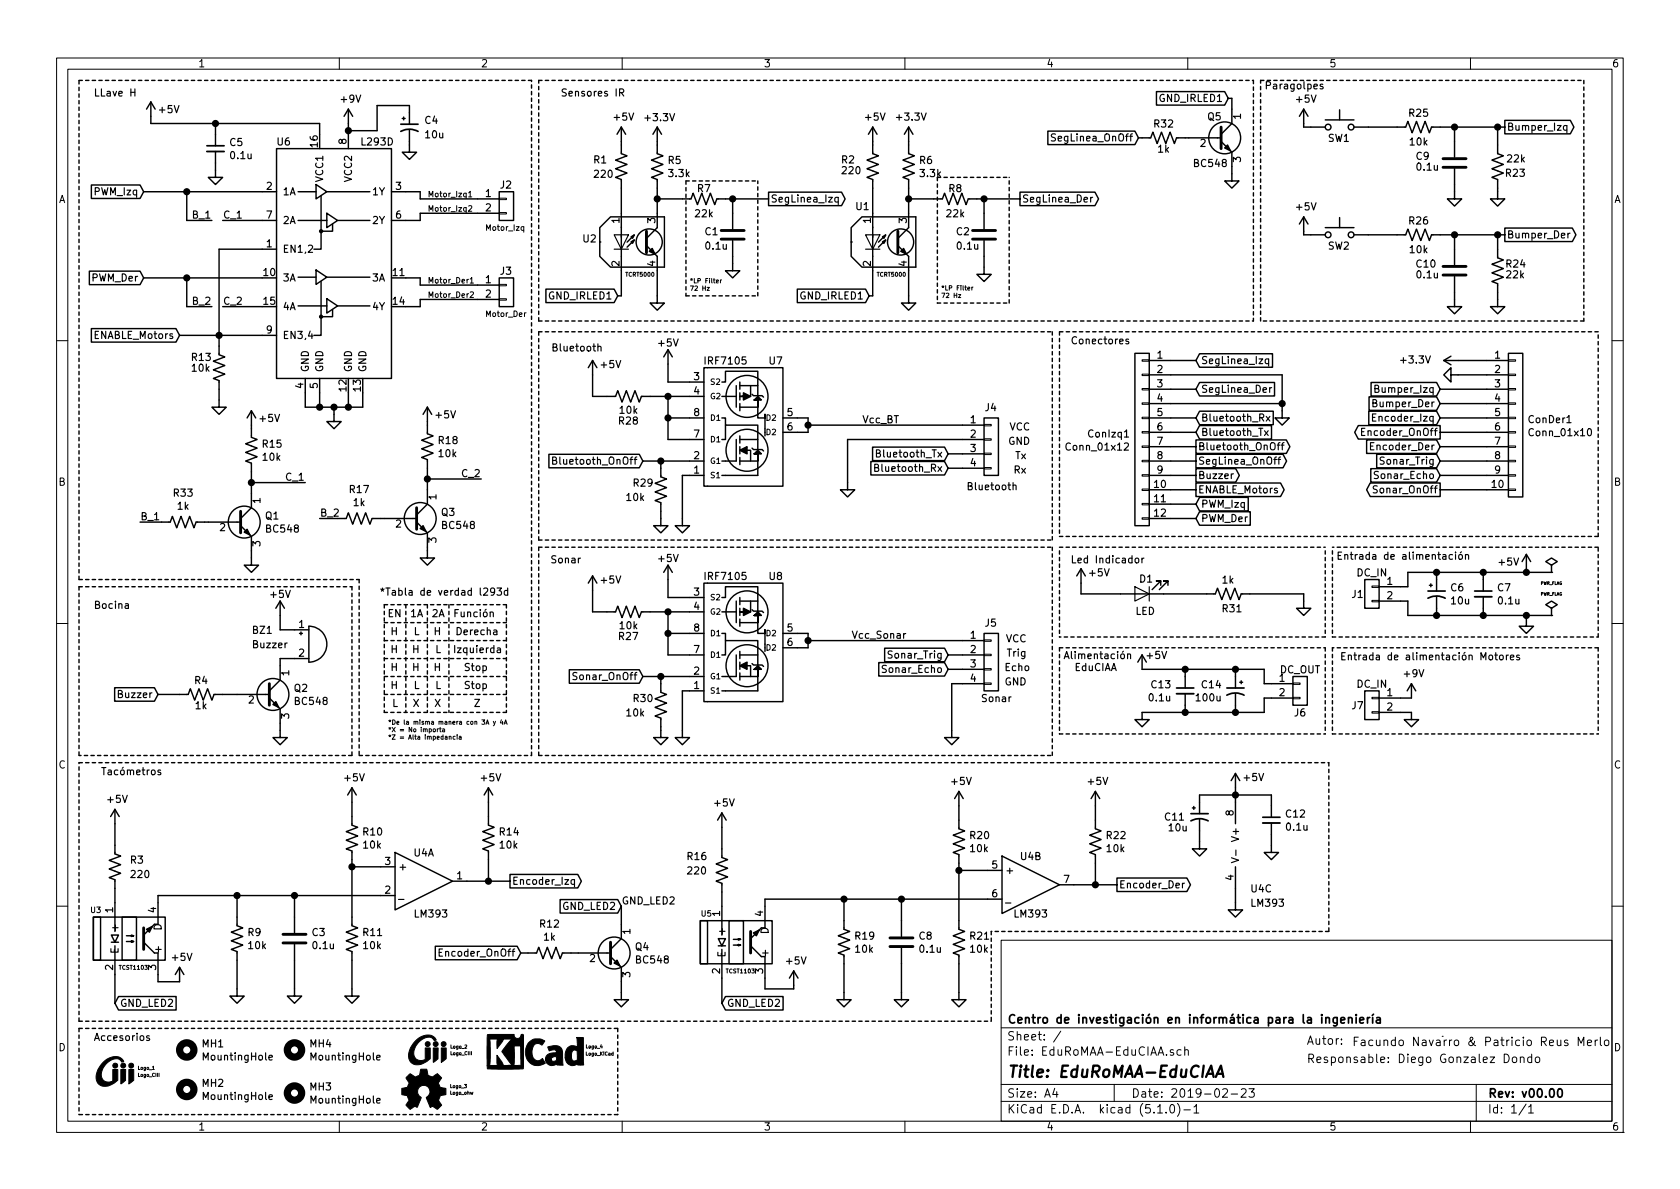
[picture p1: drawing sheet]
<svg xmlns="http://www.w3.org/2000/svg" width="297mm" height="210mm" viewBox="0 0 297 210" stroke-linecap="round" stroke-linejoin="round" font-family="sans-serif">
<defs><g id="words">
<text font-size="2.8" x="178" y="190.5">Title: EduRoMAA-EduCIAA</text>
<g font-size="2.1">
<text x="178" y="184">Sheet: /</text>
<text x="178" y="181">Centro de investigación en informática para la ingeniería</text>
<text x="231" y="184.8">Autor:</text>
<text x="239" y="185">Facundo Navarro &amp; Patricio Reus Merlo</text>
<text x="178" y="186.7">File: EduRoMAA-EduCIAA.sch</text>
<text x="231" y="188">Responsable:</text>
<text x="247" y="188">Diego Gonzalez Dondo</text>
<text x="178" y="196.9">KiCad E.D.A. kicad (5.1.0)-1</text>
<text x="178" y="194.1">Size: A4</text>
<text x="200" y="194.1">Date: 2019-02-23</text>
<text x="263" y="194.1">Rev: v00.00</text>
<text x="263" y="196.9">Id: 1/1</text>
</g>
<g font-size="1.8">
<text x="35" y="11.9">1</text>
<text x="85" y="11.9">2</text>
<text x="135" y="11.9">3</text>
<text x="185" y="11.9">4</text>
<text x="235" y="11.9">5</text>
<text x="285" y="11.9">6</text>
<text x="16.5" y="17.1">LLave H</text>
<text x="99.1" y="17.1">Sensores IR</text>
<text x="223.5" y="15.8">Paragolpes</text>
<text x="28.2" y="20">+5V</text>
<text x="60.4" y="18.2">+9V</text>
<text x="75.2" y="21.9">C4</text>
<text x="108.6" y="21.3">+5V</text>
<text x="114.2" y="21.4">+3.3V</text>
<text x="153.1" y="21.3">+5V</text>
<text x="158.7" y="21.3">+3.3V</text>
<text x="204.1" y="22.5">R32</text>
<text x="205.1" y="18">GND_IRLED1</text>
<text x="213.6" y="21.3">Q5</text>
<text x="219.4" y="21.1" transform="rotate(-90 219.4 21.1)">1</text>
<text x="229.3" y="18.2">+5V</text>
<text x="249.2" y="20.6">R25</text>
<text x="266.4" y="23.1">Bumper_Izq</text>
<text x="40.7" y="25.8">C5</text>
<text x="40.9" y="28.1">0.1u</text>
<text x="49" y="25.7">U6</text>
<text x="56.2" y="26" transform="rotate(-90 56.2 26)">16</text>
<text x="61.3" y="25.5" transform="rotate(-90 61.3 25.5)">8</text>
<text x="64" y="25.7">L293D</text>
<text x="75.3" y="24.5">10u</text>
<text x="105" y="28.9">R1</text>
<text x="118.2" y="29">R5</text>
<text x="148.8" y="28.9">R2</text>
<text x="162.6" y="29">R6</text>
<text x="186.6" y="25">SegLinea_OnOff</text>
<text x="204.8" y="27">1k</text>
<text x="211.3" y="29.5">BC548</text>
<text x="212.2" y="26">2</text>
<text x="219.4" y="28.7" transform="rotate(-90 219.4 28.7)">3</text>
<text x="234.8" y="25.1">SW1</text>
<text x="249.4" y="25.7">10k</text>
<text x="250.4" y="28.3">C9</text>
<text x="266.6" y="28.7">22k</text>
<text x="10.4" y="35.9">A</text>
<text x="16.8" y="34.5">PWM_Izq</text>
<text x="47.1" y="33.6">2</text>
<text x="49.9" y="34.5">1A</text>
<text x="57.1" y="32" transform="rotate(-90 57.1 32)">VCC1</text>
<text x="62.2" y="32" transform="rotate(-90 62.2 32)">VCC2</text>
<text x="66" y="34.5">1Y</text>
<text x="70" y="33.6">3</text>
<text x="85.9" y="34.8">1</text>
<text x="88.5" y="33.3">J2</text>
<text x="105.2" y="31.4">220</text>
<text x="118.3" y="31.3">3.3k</text>
<text x="123.3" y="34">R7</text>
<text x="136.2" y="35.8">SegLinea_Izq</text>
<text x="149" y="30.8">220</text>
<text x="162.8" y="31.3">3.3k</text>
<text x="167.8" y="34">R8</text>
<text x="180.6" y="35.8">SegLinea_Der</text>
<text x="250.6" y="30.2">0.1u</text>
<text x="266.3" y="31.3">R23</text>
<text x="285.4" y="35.9">A</text>
<text x="34.2" y="38.7">B_1</text>
<text x="39.4" y="38.7">C_1</text>
<text x="47.1" y="38.7">7</text>
<text x="49.9" y="39.6">2A</text>
<text x="66" y="39.6">2Y</text>
<text x="70" y="38.7">6</text>
<text x="85.9" y="37.4">2</text>
<text x="109.5" y="39.5" transform="rotate(-90 109.5 39.5)">1</text>
<text x="115.9" y="39.5" transform="rotate(-90 115.9 39.5)">3</text>
<text x="123" y="38.4">22k</text>
<text x="124.7" y="41.6">C1</text>
<text x="151.4" y="37.2">U1</text>
<text x="154" y="39.5" transform="rotate(-90 154 39.5)">1</text>
<text x="160.3" y="39.5" transform="rotate(-90 160.3 39.5)">3</text>
<text x="167.4" y="38.4">22k</text>
<text x="169.1" y="41.6">C2</text>
<text x="229.3" y="37.2">+5V</text>
<text x="249.2" y="39.7">R26</text>
<text x="47.1" y="43.7">1</text>
<text x="49.9" y="44.7">EN1,2</text>
<text x="103.1" y="42.9">U2</text>
<text x="109.5" y="47.1" transform="rotate(-90 109.5 47.1)">2</text>
<text x="115.9" y="47.1" transform="rotate(-90 115.9 47.1)">4</text>
<text x="124.9" y="44.1">0.1u</text>
<text x="154" y="47.1" transform="rotate(-90 154 47.1)">2</text>
<text x="160.3" y="47.1" transform="rotate(-90 160.3 47.1)">4</text>
<text x="169.3" y="44.1">0.1u</text>
<text x="234.8" y="44.1">SW2</text>
<text x="249.4" y="44.8">10k</text>
<text x="250.5" y="47.3">C10</text>
<text x="266.4" y="47.3">R24</text>
<text x="266.4" y="42.2">Bumper_Der</text>
<text x="16.3" y="49.8">PWM_Der</text>
<text x="34.2" y="53.9">B_2</text>
<text x="39.4" y="53.9">C_2</text>
<text x="46.7" y="48.8">10</text>
<text x="46.7" y="53.9">15</text>
<text x="49.9" y="49.8">3A</text>
<text x="65.9" y="49.8">3A</text>
<text x="69.5" y="48.8">11</text>
<text x="69.5" y="53.9">14</text>
<text x="85.9" y="50.1">1</text>
<text x="85.9" y="52.6">2</text>
<text x="88.5" y="48.6">J3</text>
<text x="97.2" y="53">GND_IRLED1</text>
<text x="141.6" y="53">GND_IRLED1</text>
<text x="250.6" y="49.2">0.1u</text>
<text x="266.4" y="49.2">22k</text>
<text x="16.8" y="59.9">ENABLE_Motors</text>
<text x="47.1" y="59">9</text>
<text x="49.9" y="54.9">4A</text>
<text x="49.9" y="59.9">EN3,4</text>
<text x="66" y="54.9">4Y</text>
<text x="34" y="63.8">R13</text>
<text x="34" y="65.7">10k</text>
<text x="54.6" y="65.9" transform="rotate(-90 54.6 65.9)">GND</text>
<text x="57.1" y="65.9" transform="rotate(-90 57.1 65.9)">GND</text>
<text x="62.2" y="65.9" transform="rotate(-90 62.2 65.9)">GND</text>
<text x="64.8" y="65.9" transform="rotate(-90 64.8 65.9)">GND</text>
<text x="98.4" y="62.1">Bluetooth</text>
<text x="106.3" y="65.1">+5V</text>
<text x="116.5" y="61.3">+5V</text>
<text x="124.9" y="64.5">IRF7105</text>
<text x="136" y="64.5">U7</text>
<text x="189.2" y="60.9">Conectores</text>
<text x="204.6" y="63.4">1</text>
<text x="204.6" y="66">2</text>
<text x="212.3" y="64.4">SegLinea_Izq</text>
<text x="247.9" y="64.3">+3.3V</text>
<text x="264.3" y="63.4">1</text>
<text x="264.3" y="66">2</text>
<text x="53.6" y="68.7" transform="rotate(-90 53.6 68.7)">4</text>
<text x="56.2" y="68.7" transform="rotate(-90 56.2 68.7)">5</text>
<text x="61.3" y="69.2" transform="rotate(-90 61.3 69.2)">12</text>
<text x="63.8" y="69.2" transform="rotate(-90 63.8 69.2)">13</text>
<text x="122.7" y="67.2">3</text>
<text x="122.7" y="69.8">4</text>
<text x="204.6" y="68.5">3</text>
<text x="204.6" y="71">4</text>
<text x="212.3" y="69.5">SegLinea_Der</text>
<text x="243.7" y="69.5">Bumper_Izq</text>
<text x="264.3" y="68.5">3</text>
<text x="264.3" y="71">4</text>
<text x="46" y="74.6">+5V</text>
<text x="77.1" y="74">+5V</text>
<text x="109.5" y="75.1">R28</text>
<text x="109.7" y="73.2">10k</text>
<text x="122.7" y="77.4">7</text>
<text x="122.7" y="73.6">8</text>
<text x="139.2" y="73.6">5</text>
<text x="139.2" y="76.1">6</text>
<text x="152.4" y="74.8">Vcc_BT</text>
<text x="171.6" y="74.8">1</text>
<text x="171.6" y="77.4">2</text>
<text x="174.2" y="72.7">J4</text>
<text x="178.5" y="76.1">VCC</text>
<text x="192.6" y="77.4">ConIzq1</text>
<text x="204.6" y="73.6">5</text>
<text x="204.6" y="76.1">6</text>
<text x="212.3" y="77.1">Bluetooth_Tx</text>
<text x="212.3" y="74.5">Bluetooth_Rx</text>
<text x="241.2" y="77.1">Encoder_OnOff</text>
<text x="243.2" y="72">Bumper_Der</text>
<text x="243.3" y="74.5">Encoder_Izq</text>
<text x="264.3" y="73.6">5</text>
<text x="264.3" y="76.1">6</text>
<text x="270.4" y="74.8">ConDer1</text>
<text x="270.7" y="77.1">Conn_01x10</text>
<text x="46.5" y="79.2">R15</text>
<text x="46.5" y="81.5">10k</text>
<text x="77.6" y="78.5">R18</text>
<text x="77.6" y="80.8">10k</text>
<text x="98.6" y="82.2">Bluetooth_OnOff</text>
<text x="122.7" y="83.7">1</text>
<text x="122.7" y="81.2">2</text>
<text x="155.3" y="83.4">Bluetooth_Rx</text>
<text x="155.5" y="80.9">Bluetooth_Tx</text>
<text x="171.6" y="79.9">3</text>
<text x="171.6" y="82.5">4</text>
<text x="178.3" y="78.7">GND</text>
<text x="179.3" y="83.7">Rx</text>
<text x="179.6" y="81.2">Tx</text>
<text x="188.8" y="79.7">Conn_01x12</text>
<text x="204.6" y="78.7">7</text>
<text x="204.6" y="81.2">8</text>
<text x="204.6" y="83.7">9</text>
<text x="211.8" y="79.6">Bluetooth_OnOff</text>
<text x="211.8" y="82.2">SegLinea_OnOff</text>
<text x="242.8" y="79.6">Encoder_Der</text>
<text x="244.4" y="82.2">Sonar_Trig</text>
<text x="264.3" y="78.7">7</text>
<text x="264.3" y="81.2">8</text>
<text x="264.3" y="83.7">9</text>
<text x="10.4" y="85.9">B</text>
<text x="30.8" y="87.8">R33</text>
<text x="46.1" y="89" transform="rotate(-90 46.1 89)">1</text>
<text x="50.7" y="85">C_1</text>
<text x="61.9" y="87.2">R17</text>
<text x="62.5" y="89.5">1k</text>
<text x="77.2" y="88.4" transform="rotate(-90 77.2 88.4)">1</text>
<text x="81.8" y="84.4">C_2</text>
<text x="110.8" y="88.6">10k</text>
<text x="112.1" y="86">R29</text>
<text x="171.3" y="86.7">Bluetooth</text>
<text x="204.1" y="86.3">10</text>
<text x="204.1" y="88.8">11</text>
<text x="211.8" y="84.7">Buzzer</text>
<text x="211.8" y="87.2">ENABLE_Motors</text>
<text x="212.3" y="89.8">PWM_Izq</text>
<text x="243.3" y="87.2">Sonar_OnOff</text>
<text x="243.5" y="84.7">Sonar_Echo</text>
<text x="263.8" y="86.3">10</text>
<text x="285.4" y="85.9">B</text>
<text x="24.8" y="92">B_1</text>
<text x="31.4" y="90.1">1k</text>
<text x="38.9" y="93.9">2</text>
<text x="47" y="91.9">Q1</text>
<text x="47.2" y="94.2">BC548</text>
<text x="56.5" y="91.4">B_2</text>
<text x="70" y="93.3">2</text>
<text x="77.2" y="96" transform="rotate(-90 77.2 96)">3</text>
<text x="78.1" y="91.2">Q3</text>
<text x="78.3" y="93.5">BC548</text>
<text x="204.1" y="91.4">12</text>
<text x="212.3" y="92.3">PWM_Der</text>
<text x="46.1" y="96.6" transform="rotate(-90 46.1 96.6)">3</text>
<text x="97.9" y="99.6">Sonar</text>
<text x="116.5" y="99.4">+5V</text>
<text x="189.2" y="99.6">Led Indicador</text>
<text x="192.7" y="101.9">+5V</text>
<text x="236.2" y="99">Entrada de alimentación</text>
<text x="239.9" y="101.9">DC_IN</text>
<text x="265.1" y="100">+5V</text>
<text x="16.5" y="107.7">Bocina</text>
<text x="47.9" y="105.7">+5V</text>
<text x="71" y="105.3">*Tabla de verdad l293d</text>
<text x="106.3" y="103.2">+5V</text>
<text x="122.7" y="105.3">3</text>
<text x="122.7" y="107.9">4</text>
<text x="124.9" y="102.6">IRF7105</text>
<text x="136" y="102.6">U8</text>
<text x="201.5" y="103">D1</text>
<text x="216.2" y="103.2">1k</text>
<text x="239.1" y="105.7">J1</text>
<text x="245.3" y="103.4">1</text>
<text x="245.3" y="106">2</text>
<text x="256.5" y="104.6">C6</text>
<text x="256.7" y="106.9">10u</text>
<text x="264.8" y="104.6">C7</text>
<text x="265" y="106.9">0.1u</text>
<text x="44.7" y="112.1">BZ1</text>
<text x="52.9" y="111">1</text>
<text x="68.7" y="109.1">EN</text>
<text x="69.2" y="112.3">H</text>
<text x="72.7" y="109.1">1A</text>
<text x="73.2" y="112.3">L</text>
<text x="76.5" y="109.1">2A</text>
<text x="76.8" y="112.3">H</text>
<text x="80.7" y="109.1">Función</text>
<text x="81.3" y="112.3">Derecha</text>
<text x="109.5" y="113.2">R27</text>
<text x="109.7" y="111.3">10k</text>
<text x="122.7" y="111.7">8</text>
<text x="139.2" y="111.7">5</text>
<text x="150.5" y="112.9">Vcc_Sonar</text>
<text x="171.6" y="112.9">1</text>
<text x="174.2" y="110.8">J5</text>
<text x="177.9" y="113.6">VCC</text>
<text x="200.7" y="108.7">LED</text>
<text x="216.2" y="108.3">R31</text>
<text x="44.8" y="114.6">Buzzer</text>
<text x="51.1" y="119.5" transform="rotate(-90 51.1 119.5)">1</text>
<text x="52.9" y="116.1">2</text>
<text x="69.2" y="115.5">H</text>
<text x="69.2" y="118.7">H</text>
<text x="73" y="115.5">H</text>
<text x="73" y="118.7">H</text>
<text x="76.8" y="118.7">H</text>
<text x="77" y="115.5">L</text>
<text x="81.1" y="115.5">Izquierda</text>
<text x="82.4" y="118.7">Stop</text>
<text x="122.7" y="119.3">2</text>
<text x="122.7" y="115.5">7</text>
<text x="139.2" y="114.2">6</text>
<text x="156.5" y="119">Sonar_Echo</text>
<text x="157.5" y="116.5">Sonar_Trig</text>
<text x="171.6" y="115.5">2</text>
<text x="171.6" y="118">3</text>
<text x="177.9" y="118.7">Echo</text>
<text x="178.3" y="116.1">Trig</text>
<text x="188" y="116.6">Alimentación</text>
<text x="188.9" y="118.7">EduCIAA</text>
<text x="202.9" y="116.5">+5V</text>
<text x="226.2" y="119.1">DC_OUT</text>
<text x="236.9" y="116.8">Entrada de alimentación Motores</text>
<text x="248.3" y="119.8">+9V</text>
<text x="21.3" y="123.4">Buzzer</text>
<text x="34.4" y="121">R4</text>
<text x="34.6" y="125.4">1k</text>
<text x="44" y="124.4">2</text>
<text x="52" y="122.3">Q2</text>
<text x="52.3" y="124.7">BC548</text>
<text x="69.2" y="121.8">H</text>
<text x="69.4" y="125">L</text>
<text x="73.1" y="125">X</text>
<text x="73.2" y="121.8">L</text>
<text x="76.9" y="125">X</text>
<text x="77" y="121.8">L</text>
<text x="82.4" y="121.8">Stop</text>
<text x="84" y="125">Z</text>
<text x="101.8" y="120.3">Sonar_OnOff</text>
<text x="112.1" y="124.1">R30</text>
<text x="122.7" y="121.8">1</text>
<text x="171.6" y="120.6">4</text>
<text x="173.7" y="124.1">Sonar</text>
<text x="177.7" y="121.2">GND</text>
<text x="203.3" y="124">0.1u</text>
<text x="203.6" y="121.7">C13</text>
<text x="211.6" y="124">100u</text>
<text x="212.5" y="121.7">C14</text>
<text x="226.2" y="120.6">1</text>
<text x="226.2" y="123.1">2</text>
<text x="239.1" y="125.4">J7</text>
<text x="239.9" y="121.6">DC_IN</text>
<text x="245.3" y="123.1">1</text>
<text x="245.3" y="125.6">2</text>
<text x="51.1" y="127.1" transform="rotate(-90 51.1 127.1)">3</text>
<text x="110.8" y="126.7">10k</text>
<text x="228.9" y="126.7">J6</text>
<text x="10.4" y="135.9">C</text>
<text x="17.8" y="137.1">Tacómetros</text>
<text x="285.4" y="135.9">C</text>
<text x="19.1" y="142">+5V</text>
<text x="61" y="138.2">+5V</text>
<text x="85.1" y="138.2">+5V</text>
<text x="126.4" y="142.6">+5V</text>
<text x="168.3" y="138.8">+5V</text>
<text x="192.5" y="138.8">+5V</text>
<text x="220" y="138.1">+5V</text>
<text x="64.3" y="147.7">R10</text>
<text x="88.4" y="147.7">R14</text>
<text x="171.6" y="148.4">R20</text>
<text x="195.7" y="148.4">R22</text>
<text x="206" y="145.1">C11</text>
<text x="206.7" y="147">10u</text>
<text x="218.1" y="144.2" transform="rotate(-90 218.1 144.2)">8</text>
<text x="219.1" y="148.4" transform="rotate(-90 219.1 148.4)">V+</text>
<text x="227.4" y="144.6">C12</text>
<text x="227.6" y="146.9">0.1u</text>
<text x="23.1" y="152.7">R3</text>
<text x="23.3" y="155.3">220</text>
<text x="64.3" y="150.1">10k</text>
<text x="68.1" y="153">3</text>
<text x="70.4" y="153.9">+</text>
<text x="73.2" y="151.5">U4A</text>
<text x="80.8" y="155.5">1</text>
<text x="88.4" y="150.1">10k</text>
<text x="121.6" y="152.1">R16</text>
<text x="121.7" y="154.6">220</text>
<text x="171.6" y="150.7">10k</text>
<text x="175.4" y="153.6">5</text>
<text x="177.7" y="154.6">+</text>
<text x="180.5" y="152.1">U4B</text>
<text x="195.8" y="150.7">10k</text>
<text x="218.1" y="155.7" transform="rotate(-90 218.1 155.7)">4</text>
<text x="20" y="161.4" transform="rotate(-90 20 161.4)">1</text>
<text x="27.6" y="161.4" transform="rotate(-90 27.6 161.4)">4</text>
<text x="68.1" y="158">2</text>
<text x="70.4" y="159">_</text>
<text x="90.5" y="156.5">Encoder_Izq</text>
<text x="99.6" y="160.9">GND_LED2</text>
<text x="109.9" y="159.9">GND_LED2</text>
<text x="175.4" y="158.7">6</text>
<text x="177.7" y="159.6">_</text>
<text x="188.1" y="156.1">7</text>
<text x="197.8" y="157.1">Encoder_Der</text>
<text x="221.2" y="157.8">U4C</text>
<text x="221.4" y="160.3">LM393</text>
<text x="21" y="164.2" transform="rotate(-90 21 164.2)">+</text>
<text x="28.6" y="164.5" transform="rotate(-90 28.6 164.5)">D</text>
<text x="43.9" y="165.5">R9</text>
<text x="44" y="167.8">10k</text>
<text x="55.2" y="165.5">C3</text>
<text x="55.4" y="167.8">0.1u</text>
<text x="64.3" y="165.5">R11</text>
<text x="64.3" y="167.8">10k</text>
<text x="73.5" y="162.2">LM393</text>
<text x="95.5" y="164">R12</text>
<text x="96.2" y="166.3">1k</text>
<text x="111.5" y="165.2" transform="rotate(-90 111.5 165.2)">1</text>
<text x="127.3" y="162" transform="rotate(-90 127.3 162)">1</text>
<text x="128.3" y="164.9" transform="rotate(-90 128.3 164.9)">+</text>
<text x="134.9" y="162" transform="rotate(-90 134.9 162)">4</text>
<text x="135.9" y="165.1" transform="rotate(-90 135.9 165.1)">D</text>
<text x="151.3" y="166.2">R19</text>
<text x="162.5" y="166.2">C8</text>
<text x="171.6" y="166.2">R21</text>
<text x="179.5" y="162.2">LM393</text>
<text x="20" y="171.5" transform="rotate(-90 20 171.5)">2</text>
<text x="21" y="168.8" transform="rotate(-90 21 168.8)">E</text>
<text x="27.6" y="171.5" transform="rotate(-90 27.6 171.5)">3</text>
<text x="28.6" y="168.8" transform="rotate(-90 28.6 168.8)">+</text>
<text x="30.5" y="169.9">+5V</text>
<text x="78.2" y="169.2">Encoder_OnOff</text>
<text x="104.3" y="170.1">2</text>
<text x="111.5" y="172.8" transform="rotate(-90 111.5 172.8)">3</text>
<text x="112.4" y="168.1">Q4</text>
<text x="112.6" y="170.4">BC548</text>
<text x="127.3" y="172.2" transform="rotate(-90 127.3 172.2)">2</text>
<text x="128.3" y="169.4" transform="rotate(-90 128.3 169.4)">E</text>
<text x="134.9" y="172.2" transform="rotate(-90 134.9 172.2)">3</text>
<text x="135.9" y="169.4" transform="rotate(-90 135.9 169.4)">+</text>
<text x="139.1" y="170.6">+5V</text>
<text x="151.3" y="168.5">10k</text>
<text x="162.7" y="168.5">0.1u</text>
<text x="171.6" y="168.5">10k</text>
<text x="21.2" y="178">GND_LED2</text>
<text x="128.5" y="178">GND_LED2</text>
<text x="10.4" y="185.9">D</text>
<text x="16.5" y="184.1">Accesorios</text>
<text x="35.8" y="185.2">MH1</text>
<text x="54.8" y="185.2">MH4</text>
<text x="285.4" y="185.9">D</text>
<text x="36.1" y="187.5">MountingHole</text>
<text x="55.2" y="187.5">MountingHole</text>
<text x="35.8" y="192.2">MH2</text>
<text x="36.1" y="194.5">MountingHole</text>
<text x="54.8" y="192.8">MH3</text>
<text x="55.2" y="195.1">MountingHole</text>
<text x="35" y="199.9">1</text>
<text x="85" y="199.9">2</text>
<text x="135" y="199.9">3</text>
<text x="185" y="199.9">4</text>
<text x="235" y="199.9">5</text>
<text x="285" y="199.9">6</text>
</g>
<g font-size="1.4">
<text x="75.6" y="34.9">Motor_Izq1</text>
<text x="75.6" y="37.4">Motor_Izq2</text>
<text x="86.1" y="40.8">Motor_Izq</text>
<text x="75.6" y="50.1">Motor_Der1</text>
<text x="75.6" y="52.6">Motor_Der2</text>
<text x="86" y="56">Motor_Der</text>
<text x="125.5" y="68">S2</text>
<text x="125.5" y="70.6">G2</text>
<text x="125.5" y="74.4">D1</text>
<text x="135.7" y="74.4">D2</text>
<text x="135.7" y="76.9">D2</text>
<text x="125.5" y="82">G1</text>
<text x="125.5" y="78.2">D1</text>
<text x="125.5" y="84.6">S1</text>
<text x="125.5" y="106.1">S2</text>
<text x="125.5" y="108.7">G2</text>
<text x="125.5" y="112.5">D1</text>
<text x="135.7" y="112.5">D2</text>
<text x="125.5" y="116.3">D1</text>
<text x="135.7" y="115">D2</text>
<text x="125.5" y="122.7">S1</text>
<text x="125.5" y="120.1">G1</text>
<text x="16.1" y="161.4">U3</text>
<text x="124" y="162.1">U5</text>
</g>
<g font-size="1.1">
<text x="121.9" y="50.1">*LP Filter</text>
<text x="121.9" y="51.4">72 Hz</text>
<text x="166.4" y="51.4">*LP Filter</text>
<text x="166.4" y="52.7">72 Hz</text>
<text x="68.6" y="128.1">*De la misma manera con 3A y 4A</text>
<text x="68.6" y="129.5">*X = No importa</text>
<text x="68.6" y="130.8">*Z = Alta impedancia</text>
</g>
<g font-size="1">
<text x="110.7" y="48.9">TCRT5000</text>
<text x="155.2" y="48.9">TCRT5000</text>
<text x="21.2" y="171.5">TCST1103</text>
<text x="128.5" y="172.1">TCST1103</text>
</g>
<g font-size=".8">
<text x="79.7" y="185.4">Logo_2</text>
<text x="103.6" y="185.4">Logo_4</text>
<text x="24.4" y="189.1">Logo_1</text>
<text x="24.5" y="190.4">Logo_CIII</text>
<text x="79.7" y="186.6">Logo_CIII</text>
<text x="103.7" y="186.6">Logo_KiCad</text>
<text x="79.6" y="193.5">Logo_ohw</text>
<text x="79.6" y="192.4">Logo_3</text>
</g>
<g font-size=".7">
<text x="272.3" y="103.4">PWR_FLAG</text>
<text x="272.3" y="105.3">PWR_FLAG</text>
</g>
</g></defs>
<g fill="none" stroke="#000" stroke-width=".18">
<path d="M10 10.3h277v189.9h-277zM12 12.2h273v186.1h-273zM60 10.3v1.9M110 10.3v1.9M160 10.3v1.9M210 10.3v1.9M260 10.3v1.9M82.9 34.1l.2-.3v1M82.9 36.4h.3l.2 .2-.6 .8h.6M82.9 34.8h.5M88.3 37.6h1.2v.2h-1.2zM88.3 35h1.2v.3h-1.2z"/>
<path d="M83.1 49.3l.3-.2v1M83.1 51.7l.4-.1 .2 .3-.6 .7h.6M83.1 50.1h.6M88.3 52.8h1.2v.3h-1.2zM88.3 50.3h1.2v.2h-1.2zM93 55.3l-.3 .2M125 50.8h.4l-.4 .6h.4M126.7 49.8l.3-.1v-.2h-.2l-.1 .1v.4h.3M127.4 49.5v.5M127.6 49.5l-.2 .2M169.5 52.1h.4l-.4 .5h.4M171.1 51h.4l-.1-.2h-.2l-.1 .1v.4h.3"/>
<path d="M171.8 50.8v.5M172 50.8l-.2 .1M10 60.2h2M174 77.6h1.3v.2h-1.3zM174 75.1h1.3v.2h-1.3zM201.9 78.9h1.3v.2h-1.3zM201.9 76.3h1.3v.3h-1.3zM201.9 73.8h1.3v.2h-1.3zM201.9 71.2h1.3v.3h-1.3zM201.9 68.7h1.3v.3h-1.3zM201.9 66.2h1.3v.2h-1.3zM201.9 63.6h1.3v.3h-1.3z"/>
<path d="M266.7 78.9h1.3v.2h-1.3zM266.7 76.3h1.3v.3h-1.3zM266.7 73.8h1.3v.2h-1.3zM266.7 71.2h1.3v.3h-1.3zM266.7 68.7h1.3v.3h-1.3zM266.7 66.2h1.3v.2h-1.3zM266.7 63.6h1.3v.3h-1.3zM285 60.2h2M174 82.7h1.3v.2h-1.3zM174 80.1h1.3v.3h-1.3zM201.9 91.6h1.3v.2h-1.3zM201.9 89h1.3v.3h-1.3z"/>
<path d="M201.9 86.5h1.3v.2h-1.3zM201.9 83.9h1.3v.3h-1.3zM201.9 81.4h1.3v.3h-1.3zM266.7 86.5h1.3v.2h-1.3zM266.7 83.9h1.3v.3h-1.3zM266.7 81.4h1.3v.3h-1.3zM10 110.3h2M174 118.2h1.3v.3h-1.3zM174 115.7h1.3v.2h-1.3zM174 113.2h1.3v.2h-1.3zM242.6 106.2h1.2v.2h-1.2zM242.6 103.6h1.2v.3h-1.2z"/>
<path d="M285 110.3h2M76.6 129h.4l-.1 .4-.3-.1zM77.3 128.9v.5M77.5 128.9l-.2 .1M77.7 128.9h.3M77.8 128.6v.7l.2 .1M78.3 128.9h.3v.5M78.6 129.1l-.4 .1 .1 .2h.3M79.4 130.3l.3-.1 .1 .5M79.4 130.2v.5M80.5 130.2h-.2l-.2 .1 .1 .4h.3M80.8 129.9v.1"/>
<path d="M80.8 130.2v.5M81.2 130.2h.3v.5M81.5 130.4l-.3 .2 .1 .1h.2M85.9 128.1l.3-.8 .2 .8M86 127.9h.4M87.2 127.6l.2 .5M87.6 127.6l-.4 .7M88.6 127.3l-.1 .5h.5M88.8 127.6v.5M89.1 128.1l.3-.8 .3 .8M89.2 127.9h.4M174 120.8h1.3v.2h-1.3z"/>
<path d="M228.6 123.3h1.3v.3h-1.3zM228.6 120.8h1.3v.2h-1.3zM242.6 125.9h1.2v.2h-1.2zM242.6 123.3h1.2v.3h-1.2zM10 160.2h2M177 166.3h108v32h-108zM285 160.2h2M26.9 189.1h.4M60 198.3v1.9M108.4 186.3h-.3l.1 .3h.2M108.4 186v.6M110 198.3v1.9"/>
<path d="M160 198.3v1.9M177 194.8h108M177 191.8h108M177 181.8h108M186.5 192.5l-.4 1h1M186.8 193v1M187.6 182.3l-1.3 2M197 191.8v3M204.7 196.8h.8M206.2 196.7v.1M207 195.4l.3-.1a.94 .94 0 0 1 0 1.5 .82 .82 0 0 1-.3-1.4zM207.5 185.7l-.4-.1-.2 .2 .1 .2 .5 .2v.3h-.6"/>
<path d="M208.2 195.1a1.71 1.71 0 0 1 0 2.3M208.8 185.7l-.4-.1-.3 .3 .1 .6 .2 .1 .4-.1M209.3 196.3h1.2M209.5 185.7l.2-.1 .3 .1 .1 .9M209.5 185.1v1.5M210 198.3v1.9M211.1 195.8l.4-.5v1.5M211.1 196.8h.9M216.2 192.7l.2-.2h.4l.2 .5-.9 1h.9M217.7 193.5h1.1M219.5 192.7l.2-.2h.3l.3 .2v.3v.2l-.9 .8h.9M220.8 192.5h1l-.5 .6 .4 .1v.7l-.2 .1-.7-.1"/>
<path d="M237.2 184.5v.2M237.2 183.7v.2M244.1 187.4l.7-.1v-.3l-.5-.1-.2 .2 .1 .7h.6M245.5 187.8v.1M245.5 187v.1M260 198.3v1.9M261 191.8v6.5M268.8 187h.1a.37 .37 0 0 1 .6 .1v.8M269.8 195.2l-1.2 2M270.3 195.8l.4-.5v1.5M270.3 196.8h.8M270.8 187l-.4-.1-.3 .3 .1 .6 .2 .1 .4-.1"/>
<path d="M270.8 186.4v1.5M271.5 187l.3-.1 .4 .1v.6l-.1 .2-.3 .1-.3-.1zM277.2 184a.37 .37 0 0 0-.6 .1l.1 .2 .5 .2 .1 .1-.3 .3-.4-.1M279 184.9v-1.5l.6 1.1 .4-1.1v1.5M280.7 184.4l.7-.1-.1-.3-.4-.1-.2 .2v.7h.6M282 183.9v1M282.5 183.9l-.3 .1-.2 .2M283 183.4v1.3l.2 .2M283.7 184l.3-.1 .4 .1v.8l-.2 .1-.5-.1zM287 200.2h.1"/>
</g>
<g fill="none" stroke="#000" stroke-width=".3">
<path d="M36.6 25.8h3M70.9 23.2a3.2 3.2 0 0 1 3 0M70.9 22h3M252.5 105.8a3.2 3.2 0 0 1 3 0M252.5 104.5h3M260.7 104.5h3.1M208 121.7h3.1M216.9 122.9a3.2 3.2 0 0 1 3.1 0M216.9 121.7h3.1M210.6 145.2a3.2 3.2 0 0 1 3 0M210.6 143.9h3M223.3 144.5h3"/>
<path d="M236.4 179.9v1.2l-.3 .3h-.3M238.4 179.9v1M239.8 179.4v.2M239.8 179.9v1M241.8 179.9v1M242.2 179.9l-.4 .2v.1M242.7 179.9v1M242.8 179.3l-.2 .3M234.4 180.1l.2-.2 .4 .1 .1 .9M236.4 180l-.4-.1-.3 .3 .1 .6h.6M237.1 180.4l.7-.1-.1-.3-.4-.1-.2 .2v.7h.6M238.4 180.1l.1-.1a.37 .37 0 0 1 .6 .1v.8"/>
<path d="M240.4 180.4l.7-.1-.1-.3-.4-.1-.2 .2 .1 .7h.5M243.4 180h.6v.9M244 180.3l-.4 .1-.3 .2 .3 .3 .4-.1M275.5 192.7l.4-.2a.94 .94 0 0 1 0 1.5 .82 .82 0 0 1-.4-1.3z"/>
</g>
<path d="M215 190.4l.9-2 .4 2M215.2 189.9h1" fill="none" stroke="#000" stroke-width=".41"/>
<g fill="none" stroke="#000" stroke-width=".25">
<path d="M26.7 18v3.8h29.8v1.9M26.7 18l-.8 1.3M26.7 18l.7 1.3M61.6 19.3v7M61.6 19.3l-.8 1.3M61.6 19.3l.8 1.3M204.5 16.2h12l.7 1.2-.7 1.2h-12zM217.2 17.4h.6v4.4l-1.9 1.9M230.5 19.3v3.2h3.8M230.5 19.3l-.8 1.3M230.5 19.3l.8 1.3M236.9 19.4v1.8"/>
<path d="M16.2 32.7h8.6l.6 1.2-.6 1.2h-8.6zM25.4 33.9h23.5M33 33.9v5.1h4.5M38.1 26.8v4.6h1.3l-1.3 1.2-1.3-1.2h1.3M38.1 21.8v4M39.4 39h9.5M48.9 26.3h20.3v40.6h-20.3zM52.7 39h5.1M52.7 33.9h3.2M55.9 32.6l1.9 1.3-1.9 1.3zM56.8 34.7v9.4h-1.3M57.8 37.7l1.9 1.3-1.9 1.3z"/>
<path d="M57.8 33.9h7.6M58.8 39.6v1.3h-2M59.7 39h5.7M69.2 33.9h5.1v1.3h14M71.1 20.9h.5M71.4 20.7v.5M72.4 23v3.9h1.3l-1.3 1.3-1.3-1.3h1.3M72.4 22v-3.3h-5.7v4.4h-5.1M88.3 33.9h2.5v5.1h-2.5zM88.3 37.7h-14v1.3h-5.1M109.9 22.5v4.7l1 .4-2.1 .7 2.1 .8-2.1 .7 2.1 .8-2.1 .8 1.1 .3v20.6h-.7M109.9 22.5l-.8 1.2"/>
<path d="M109.9 22.5l.7 1.2M116.2 22.5v4.7l1 .4-2 .7 2 .8-2 .7 2 .8-2 .8 1 .3v8.6l-1.9 1.9M116.2 35.2h6l.4-1 .7 2 .8-2 .7 2 .8-2 .8 2 .3-1h9.2M116.2 22.5l-.8 1.2M116.2 22.5l.8 1.2M129.5 35.2v5.3M135.9 34h12.9l.6 1.2-.6 1.2h-12.9zM154.3 22.5v4.7l1 .4-2 .7 2 .8-2 .7 2 .8-2 .8 1 .3v20.6h-.6M154.3 22.5l-.8 1.2M154.3 22.5l.8 1.2M160.7 22.5v4.7l1 .4-2.1 .7 2.1 .8-2.1 .7 2.1 .8-2.1 .8 1.1 .3v8.6l-2 1.9M160.7 35.2h5.9l.4-1 .8 2 .7-2 .8 2 .8-2 .7 2 .4-1h9.1"/>
<path d="M160.7 22.5l-.8 1.2M160.7 22.5l.7 1.2M174 35.2v5.3M180.3 34h13.3l.6 1.2-.6 1.2h-13.3zM185.3 23.2h15.4l.6 1.2-.6 1.2h-15.4zM201.3 24.4h2.2l.3-1 .8 2 .8-2 .7 2 .8-2 .7 2 .4-1h7.9M215.9 25l1.9 1.9v5.1h1.3l-1.3 1.3-1.3-1.3h1.3M230.5 38.3v3.2h3.8M230.5 38.3l-.8 1.3M230.5 38.3l.8 1.3M234.3 21.2h5.1M236.9 38.5v1.8"/>
<path d="M239.4 22.5h9.1l.4-1 .8 2 .7-2 .8 2 .8-2 .7 2 .4-1h13M257.2 29.8v5.4h1.2l-1.2 1.2-1.3-1.2h1.3M257.2 22.5v5.3M264.8 22.5v4.7l1 .4-2 .7 2 .8-2 .7 2 .8-2 .8 1 .3v3.5h1.3l-1.3 1.2-1.3-1.2h1.3M266.1 21.3h11.5l.7 1.2-.7 1.2h-11.5zM15.8 47.9h9l.6 1.2-.6 1.2h-9zM16.2 58.1h14.9l.6 1.2-.6 1.2h-14.9zM25.4 49.1h21M31.7 59.3h17.2M33 49.1v5.1h4.5M39.4 54.2h7M48.9 44.1h-10.2v18.6l1.1 .4-2.1 .8 2.1 .7-2.1 .8 2.1 .8-2.1 .7 1 .4v4.7h1.3l-1.3 1.3-1.2-1.3h1.2"/>
<path d="M52.7 54.1h5.1M52.7 49h3.2M55.9 47.7l1.9 1.3-1.9 1.3zM56.8 49.8v9.5h-1.3M57.8 52.8l1.9 1.3-1.9 1.3zM57.8 49h7.6M58.8 54.7v1.3h-2M59.7 54.1h5.7M71.8 49.1h2.5v1.3h14M88.3 49.1h2.5v5.1h-2.5zM88.3 53h-14v1.2h-2.5M96.5 51.1h12.1l.6 1.2-.6 1.2h-12.1z"/>
<path d="M106 42.8h.1M106 40.3l1.9-2h9.6v8.9h-9.6l-1.9-1.9zM111.9 42.8l-.1 .1M111.9 41.9l-.1 .1M112.1 42.5l-.5 .3 .1 .1M112.1 41.6l-.5 .3 .1 .1M112.1 42.5l-.3 .5-.1-.1M112.1 41.6l-.3 .5-.1-.1M112.1 42.4l-1.2 1.3M112.1 41.5l-1.2 1.3M116.2 45.3v8.3h1.3l-1.3 1.3-1.3-1.3h1.3M129.5 42.5v5.4h1.3l-1.3 1.2-1.2-1.2h1.2"/>
<path d="M141 51.1h12l.7 1.2-.7 1.2h-12zM150.5 42.8h.1M150.5 40.3l1.9-2h9.5v8.9h-9.5l-1.9-1.9zM156.3 42.8l-.1 .1M156.3 41.9l-.1 .1M156.5 42.5l-.5 .3 .1 .1M156.5 41.6l-.5 .3 .1 .1M156.6 42.5l-.3 .5-.2-.1M156.6 41.6l-.3 .5-.2-.1M156.6 42.4l-1.3 1.3M156.6 41.5l-1.3 1.3M160.7 45.3v8.3h1.2l-1.2 1.3-1.3-1.3h1.3"/>
<path d="M174 42.5v6h1.3l-1.3 1.3-1.3-1.3h1.3M234.3 40.3h5.1M239.4 41.5h9.1l.4-1 .8 2 .7-2 .8 2 .8-2 .7 2 .4-1h13M257.2 48.9v5.3h1.2l-1.2 1.3-1.3-1.3h1.3M257.2 41.5v5.4M264.8 41.5v4.1l1 .4-2 .7 2 .8-2 .8 2 .7-2 .8 1 .4v4h1.3l-1.3 1.3-1.3-1.3h1.3M266.1 40.3h11.9l.6 1.2-.6 1.2h-11.9zM44.4 72.6v4.7l1.1 .4-2.1 .8 2.1 .7-2.1 .8 2.1 .8-2.1 .7 1 .4v7.9l-1.9 1.9M44.4 72.6l-.7 1.3M44.4 72.6l.8 1.3M54 66.9v5.1h10.1v-2.5M56.5 66.9v5.1"/>
<path d="M59.1 72v2.5h1.2l-1.2 1.3-1.3-1.3h1.3M61.6 69.5v2.5M75.6 72v4.7l1 .4-2.1 .7 2.1 .8-2.1 .8 2.1 .7-2.1 .8 1.1 .4v7.8l-1.9 2M75.6 72l-.8 1.3M75.6 72l.7 1.3M104.8 63.7v6.4h4l.4-1 .8 2 .7-2 .8 2 .8-2 .7 2 .4-1h11.1M104.8 63.7l-.8 1.3M104.8 63.7l.7 1.3M118.1 61.8v5.8h6.4M118.1 70.1v7.6h6.4M118.1 73.9h6.4M118.1 61.8l-.8 1.3"/>
<path d="M118.1 61.8l.8 1.3M124.5 65h13.9v21h-13.9zM127.6 67.6h.7v-1.9h5.7v2.5h-3.2M127.6 73.9h.7v1.3h5.7v2.5h-3.2M127.6 70.1h2.6M128.3 75.2v2.5h-.7M130.2 77.7v3.8h-2.6M130.2 68.2v3.8M130.8 72h3.2v1.9h1.3v-.6v3.8M130.8 67.6v1.2M130.8 69.5v1.2M130.8 71.4v1.2"/>
<path d="M130.8 77.1v1.3M130.8 79v1.3M132.1 79.6h.6v1.9M132.7 68.2v1.9M133 69.7l.2 .3h.8M133 79.2l.2 .3h.8M134 70h.7l.3 .2M134 79.5h.7l.3 .3M134 68.2v1.8M134 77.7v1.8M138.4 73.9h4.5v2.5h-4.5M142.9 75.2h31.1"/>
<path d="M154.3 79.1h12.7l.6 1.2-.6 1.2h-12.7zM174 73.9h2.5v10.2h-2.5zM174 77.7h-24.1v8.9h1.2l-1.2 1.3-1.3-1.3h1.3M200.7 62.5h2.5v30.5h-2.5zM203.2 66.3h23.5v7.6h-1.3l1.3 1.3 1.3-1.3h-1.3M203.2 73.9h8.3M203.2 76.4h8.3M203.2 63.7h8.3M203.2 68.8h8.3M203.2 71.4h23.5M203.2 79h8.3M211.5 77.8h15.9l.7 1.2-.7 1.2h-15.9z"/>
<path d="M212.1 75.3h12.7v2.3h-12.7l-.6-1.2zM212.1 62.6h12.9v2.3h-12.9l-.6-1.2zM212.1 67.6h13.2v2.4h-13.2l-.6-1.2zM212.1 72.7h13v2.4h-13l-.6-1.2zM240.2 75.3h14.4v2.3h-14.4l-.7-1.2zM241.6 77.8h12.4l.6 1.2-.6 1.2h-12.4zM242 72.7h12l.6 1.2-.6 1.2h-12zM242.1 70.2h11.9l.6 1.2-.6 1.2h-11.9zM242.4 67.6h11.6l.6 1.2-.6 1.2h-11.6zM254.6 73.9h12.1M254.6 76.4h12.1M254.6 68.8h12.1"/>
<path d="M254.6 71.4h12.1M254.6 79h12.1M255.3 63.7l1.2 .8M255.3 63.7h11.4M256.5 66.3v-1.3l-1.2 1.3 1.2 1.3v-1.3h10.2M256.5 63l-1.2 .7M266.7 62.5h2.5v25.4h-2.5zM24.8 92.3h5.3l.4-1 .7 2 .8-2 .8 2 .7-2 .8 2 .4-1h7.8M42.5 93l1.9 1.9v5h1.3l-1.3 1.3-1.2-1.3h1.2M44.4 85.3h9.6M56.5 91.7h4.7l.4-1 .8 2 .7-2 .8 2 .7-2 .8 2 .4-1h7.9M73.7 92.3l1.9 1.9v4.5h1.2l-1.2 1.2-1.3-1.2h1.3"/>
<path d="M75.6 84.7h9.5M97.1 80.3h15.9l.7 1.2-.7 1.2h-15.9zM113.7 81.5h10.8M116.8 81.5v2.8l1.1 .4-2.1 .8 2.1 .7-2.1 .8 2.1 .8-2.1 .7 1 .4v4.1h1.3l-1.3 1.2-1.2-1.2h1.2M118.1 99.9v5.8h6.4M118.1 99.9l-.8 1.3M118.1 99.9l.8 1.3M124.5 84.1h-3.9v8.9h1.3l-1.3 1.2-1.2-1.2h1.2M130.8 81.5h3.2v2.6h-6.4M130.8 80.9v1.3M154 81.6h13l.6 1.2-.6 1.2h-13zM167.6 80.3h6.4"/>
<path d="M167.6 82.8h6.4M203.2 91.7h8.3M203.2 81.5h8.3M203.2 84.1h8.3M203.2 86.6h8.3M203.2 89.1h8.3M211.5 80.3h15.3l.7 1.2-.7 1.2h-15.3zM211.5 82.9h7l.6 1.2-.6 1.2h-7zM211.5 85.4h14.9l.7 1.2-.7 1.2h-14.9zM212.1 88h8.6v2.3h-8.6l-.6-1.2zM212.1 90.5h9v2.4h-9l-.6-1.2zM242.3 85.4h12.3v2.4h-12.3l-.7-1.2z"/>
<path d="M242.4 82.9h11.6l.6 1.2-.6 1.2h-11.6zM243.4 80.3h10.6l.6 1.2-.6 1.2h-10.6zM254.6 81.5h12.1M254.6 84.1h12.1M254.6 86.6h12.1M269.9 98l-.8 1.3M269.9 98v3.2M269.9 98l.7 1.3M274.3 99.9l1-.6-1-.6-1 .6 1 .6v1.3M49.5 106.3v5.1h5.1M49.5 106.3l-.7 1.3M49.5 106.3l.8 1.3"/>
<path d="M53 112h.5M53.2 111.8v.5M54.6 110.7a3.2 3.2 0 0 1 3.2 3.2 3.2 3.2 0 0 1-3.2 3.2zM54.6 116.5h-5.1v3.8l-1.9 1.9M100.7 118.4h12.3l.7 1.2-.7 1.2h-12.3zM104.8 101.8v6.4h4l.4-1 .8 2 .7-2 .8 2 .8-2 .7 2 .4-1h11.1M104.8 101.8l-.8 1.3M104.8 101.8l.7 1.3M113.7 119.6h10.8M116.8 119.6v2.8l1.1 .4-2.1 .8 2.1 .7-2.1 .8 2.1 .8-2.1 .7 1 .4v3.4h1.3l-1.3 1.3-1.2-1.3h1.2M118.1 112h6.4M118.1 108.2v7.6h6.4"/>
<path d="M124.5 103.1h13.9v21h-13.9zM127.6 105.7h.7v-1.9h5.7v2.5h-3.2M127.6 112h.7v1.3h5.7v2.5h-3.2M127.6 108.2h2.6M128.3 113.3v2.5h-.7M130.2 115.8v3.8h-2.6M130.2 106.3v3.8M130.8 110.1h3.2v1.9h1.3v-.6v3.8M130.8 119.6h3.2v2.6h-6.4M130.8 105.7v1.2M130.8 107.6v1.2M130.8 109.5v1.2"/>
<path d="M130.8 115.2v1.3M130.8 117.1v1.3M130.8 119v1.3M132.1 117.7h.6v1.9M132.7 106.3v1.9M133 107.8l.2 .3h.8M133 117.3l.2 .3h.8M134 108.1h.7l.3 .2M134 117.6h.7l.3 .3M134 106.3v1.8M134 115.8v1.8M138.4 112h4.5v2.5h-4.5"/>
<path d="M142.9 113.3h31.1M155.4 117.2h11.6l.6 1.2-.6 1.2h-11.6zM156.4 114.6h10.6l.6 1.2-.6 1.2h-10.6zM167.6 118.4h6.4M167.6 115.8h6.4M174 112h2.5v10.2h-2.5zM191.1 100.6v4.4h23.8l.4-1 .7 2 .8-2 .8 2 .7-2 .8 2 .4-1h11v2.6h1.3l-1.3 1.2-1.3-1.2h1.3M191.1 100.6l-.7 1.2M191.1 100.6l.8 1.2M201.9 115.8v2.6h21.6v2.5h5.1M201.9 115.8l.8 1.3M201.9 115.8l-.7 1.3"/>
<path d="M205.2 103.5v-.8h-.7h.7l-1.5 1.6M206.5 103.5v-.8h-.8h.8l-1.5 1.6M209.5 118.4v3.3M218.4 118.4v3.3M228.6 119.6h2.5v5.1h-2.5zM241.3 102.5h2.5v5.1h-2.5zM243.8 106.3h5.1v2.5h25.4M252.7 103.5h.5M253 103.2v.6M254 101.2v3.3M254 105.5v3.3M262.3 101.2v3.3"/>
<path d="M262.3 105.5v3.3M269.9 108.8v1.9h1.2l-1.2 1.3-1.3-1.3h1.3M274.3 101.2h.1M274.3 107.6l1-.7-1-.6-1 .6 1 .7v1.2M274.3 108.8h.1M274.3 101.2h-25.4v2.6h-5.1M20.3 121.6h7l.6 1.2-.6 1.2h-7zM27.9 122.8h5.4l.4-1 .7 2 .8-2 .7 2 .8-2 .8 2 .3-1h9.8M47.6 123.4l1.9 1.9v5.1h1.3l-1.3 1.3-1.2-1.3h1.2M62.2 139.3v6.6l1 .4-2 .8 2 .7-2 .8 2 .7-2 .8 1 .4v13.2l1 .4-2 .7 2 .8-2 .8 2 .7-2 .8 1 .4v7.8h1.3l-1.3 1.3-1.2-1.3h1.2M62.2 139.3l-.7 1.3M62.2 139.3l.8 1.3"/>
<path d="M86.4 139.3v6.6l1 .4-2.1 .8 2.1 .7-2.1 .8 2.1 .7-2.1 .8 1.1 .4v5.3M86.4 139.3l-.8 1.3M86.4 139.3l.7 1.3M124.5 122.2h-3.9v8.2h1.3l-1.3 1.3-1.2-1.3h1.2M169.5 139.9v6.7l1.1 .3-2.1 .8 2.1 .8-2.1 .7 2.1 .8-2.1 .7 1 .4v13.2l1.1 .4-2.1 .8 2.1 .7-2.1 .8 2.1 .8-2.1 .7 1 .4v7.9h1.3l-1.3 1.2-1.2-1.2h1.2M169.5 139.9l-.7 1.3M169.5 139.9l.8 1.3M174 120.9h-5.7v9.5h-1.3l1.3 1.3 1.2-1.3h-1.2M193.7 139.9v6.7l1 .3-2 .8 2 .8-2 .7 2 .8-2 .7 1 .4v5.4M193.7 139.9l-.8 1.3M193.7 139.9l.7 1.3M209.5 122.7v3.3"/>
<path d="M218.4 122.7v3.3M218.4 136.8v8.9M218.4 136.8l-.7 1.2M218.4 136.8l.8 1.2M219.2 120.6h.5M219.5 120.4v.5M228.6 123.4h-5.1v2.6h-21.6v1.2h-1.2l1.2 1.3 1.3-1.3h-1.3M241.3 122.2h2.5v5h-2.5zM243.8 126h5.8v1.2h1.2l-1.2 1.3-1.3-1.3h1.3M249.6 120.9v2.5h-5.8M249.6 120.9l-.8 1.3M249.6 120.9l.7 1.3"/>
<path d="M20.3 143.1v7.9l1 .4-2 .7 2 .8-2 .8 2 .7-2 .8 1 .4v9.1M20.3 143.1l-.7 1.3M20.3 143.1l.8 1.3M41.9 158.4v5.3l1 .4-2 .7 2 .8-2 .8 2 .7-2 .8 1 .4v7.8h1.3l-1.3 1.3-1.3-1.3h1.3M52.1 158.4v6.6M62.2 153.3h7.6M69.8 150.7l10.2 5.1-10.2 5.1zM69.8 158.4h-41.9v5M80 155.8h10.2M90.2 154.6h12l.6 1.2-.6 1.2h-12zM99 159.1h10.2l.7 1.2-.7 1.2h-10.2zM127.6 143.8v7.8l1.1 .4-2.1 .8 2.1 .7-2.1 .8 2.1 .8-2.1 .7 1 .4v9.1"/>
<path d="M127.6 143.8l-.7 1.2M127.6 143.8l.8 1.2M149.2 159v5.3l1 .4-2 .8 2 .7-2 .8 2 .8-2 .7 1 .4v7.9h1.3l-1.3 1.2-1.2-1.2h1.2M159.4 159v6.6M169.5 153.9h7.7M177.2 151.4l10.1 5.1-10.1 5zM177.2 159h-41.9v5.1M187.3 156.5h10.2M197.5 155.3h12.4l.6 1.2-.6 1.2h-12.4zM210.8 142.9h.5M211.1 142.6v.5M212.1 144.9v5.2h1.3l-1.3 1.3-1.3-1.3h1.3"/>
<path d="M212.1 143.9v-3.3h12.7v3.9M218.4 153.3v7.6h1.3l-1.3 1.3-1.2-1.3h1.2M224.8 145.5v5.2h1.3l-1.3 1.3-1.3-1.3h1.3M16.5 162.2h12.7v7.6h-12.7zM16.5 162.2h1.3v7.6h-1.3zM19.7 165.3h1.3l-.7 1.3zM19.7 166.6h1.3M20.3 167.3v10.1M21 176.2h10.1v2.4h-10.1l-.7-1.2zM21.6 162.2h2.5v7.6h-2.5zM22.4 166.5h1.2l-.4 .1v-.2l.4 .1M22.4 165.5h1.2l-.4 .1v-.3l.4 .2"/>
<path d="M25.4 166.6l1.9 1.9M27.9 168.5v5.1h3.8v-2.5M31.7 171.1l-.7 1.2M31.7 171.1l.8 1.2M52.1 167v9.1h1.2l-1.2 1.3-1.3-1.3h1.3M77 167.3h14.4l.7 1.2-.7 1.2h-14.4zM92.1 168.5h2.8l.3-1 .8 2 .8-2 .7 2 .8-2 .8 2 .3-1h8.5M107.9 169.2l2 1.9v5.7h1.2l-1.2 1.2-1.3-1.2h1.3M109.9 160.3v5.7l-2 1.9M123.8 162.8h12.7v7.6h-12.7zM123.8 162.8h1.3v7.6h-1.3zM127 166h1.3l-.7 1.3z"/>
<path d="M127 167.3h1.3M127.6 167.9v9.5M128.3 176.2h10.2v2.4h-10.2l-.7-1.2zM128.9 162.8h2.5v7.6h-2.5zM129.7 167.1h1.2l-.3 .2v-.3l.3 .1M129.7 166.1h1.2l-.3 .1v-.2l.3 .1M132.7 167.3l1.9 1.9M135.3 169.2v5.7h5v-3.2M140.3 171.7l-.7 1.3M140.3 171.7l.8 1.3M159.4 167.6v9.2h1.3l-1.3 1.2-1.3-1.2h1.3"/>
<circle cx="216.5" cy="24.4" r="2.82"/>
<circle cx="234.8" cy="22.5" r=".51"/>
<circle cx="238.9" cy="22.5" r=".51"/>
<circle cx="114.8" cy="42.8" r="2.31"/>
<circle cx="159.2" cy="42.8" r="2.31"/>
<circle cx="234.8" cy="41.5" r=".51"/>
<circle cx="238.9" cy="41.5" r=".51"/>
<circle cx="132.1" cy="79.6" r="3.7"/>
<circle cx="132.1" cy="70.1" r="3.7"/>
<circle cx="43.2" cy="92.3" r="2.82"/>
<circle cx="74.3" cy="91.7" r="2.82"/>
<circle cx="132.1" cy="117.7" r="3.7"/>
<circle cx="132.1" cy="108.2" r="3.7"/>
<circle cx="48.3" cy="122.8" r="2.82"/>
<circle cx="108.6" cy="168.5" r="2.82"/>
</g>
<g fill="none" stroke="#000" stroke-width=".2">
<path d="M23.1 16.3h.8M23.9 15.7v1.3M109.6 16.4l.6-.1 .1-.2-.1-.3-.2-.1h-.4v1.3M109.9 16.4l.4 .6M233.9 14.9h-.3l-.2 .2 .1 .1 .4 .2v.3h-.5M148.2 34.9h-.4l-.2 .2 .1 .6h.5M148.2 34.9v1.3M186.6 23.7h-.5l-.2 .2 .1 .3 .6 .3v.3l-.2 .1h-.5M192.8 34.9v.8M193.2 34.9h-.3l-.1 .2M277 22.2h-.3l-.3 .2 .2 .6h.4M277 22.2v1.3"/>
<path d="M108.6 41.5h2.5l-1.2 2.6zM108.6 44.1h2.5M153 41.5h2.6l-1.3 2.6zM153 44.1h2.6M277.2 41.2v.9M277.6 41.2l-.4 .3M97.8 61.4h.5l.1-.5-.6-.1v1.3h.5l.2-.3v-.2l-.3-.2M198.8 78.5l.5-.2 .2 .4v.2l-.8 .7h.8M198.8 77.3h.7M199.5 60h-.3l-.1 .1v.2l.4 .1v.4h-.4M223.6 76.2l.6 .8M223.9 73.6l.6 .9"/>
<path d="M224.2 76.2l-.6 .8M224.3 63.5h-.4l-.2 .2 .1 .6h.5M224.3 63.5v1.2M224.5 68.5v.9M224.5 73.6l-.6 .9M224.8 68.5l-.2 .1-.1 .2M225.8 78.7h.5M226.3 78.3l-.3 .2v1M226.5 78.7h.5M227 78.3l-.3 .2v1M240.7 76.3h.4M241.3 75.7h-.6v1.3h.6"/>
<path d="M242.3 78.9h.4M242.7 73.8h.4M242.9 78.3h-.6v1.2h.6M243.1 68.7h.5l.2-.2-.1-.3-.6-.1v1.3h.5l.2-.1v-.3l-.3-.3M243.3 73.2h-.6v1.3h.6M277 74.7h.8M280.8 75.9l.2-.1a.69 .69 0 0 1 .4 .6 .69 .69 0 0 1-.4 .7l-.3-.3v-.2zM97.7 81.4h.5l.2-.2-.1-.3-.6-.1v1.3h.5l.3-.2v-.2l-.4-.3M112.1 81.2h.5M112.6 80.8l-.3 .2v1.1M154.7 82.7l.5-.1 .1-.2v-.2l-.6-.1v1.3h.4l.2-.2 .1-.3-.3-.2M155 80.2l.5-.1 .1-.2-.1-.2-.5-.2v1.3h.4l.2-.1 .1-.3-.3-.2"/>
<path d="M179.1 85.9l.2-.1h.3l.1 .8M200.8 98.7h.3l.2 .1-.1 .7h-.3l-.2-.2zM201.9 98.7v.8M202.3 98.7l-.4 .2M218.1 83.8l-.4 .2M225.2 81.2h.5M225.7 80.8l-.3 .2v1.1M225.8 86.4l-.3-.1-.2 .2 .1 .2 .4 .1v.3h-.5M225.9 81.2h.5M226.4 80.8l-.3 .2v1.1M243.5 86l-.5-.1-.2 .1 .1 .5 .6 .2v.2l-.2 .3-.5-.1M256.8 98.1h-.4l-.2 .2 .1 .6h.5"/>
<path d="M257.4 97.6v.2M257.4 98.1v.8M258 98.1h.3l.3 .2-.2 .6h-.3l-.1-.1zM258.4 97.6l-.2 .2M259.1 98.2l.2-.1h.3l.1 .8M259.1 98.1v.8M22.2 106.8h.5v.8M22.7 107.1h-.4l-.2 .2 .2 .3 .4-.1M67.3 104.2l.3 .1 .3-.1M67.4 104.5l.2-.2 .2 .2M67.6 104v.3M68.2 104h.8"/>
<path d="M68.6 104v1.3M69.4 104.5h.4l.1 .8M69.9 104.7l-.4 .1-.2 .1 .1 .3h.5M80.4 114.1v1.3M102 119l-.5-.1-.2 .1 .1 .5 .6 .2v.3l-.2 .2-.5-.1M159.8 112v.9M160.1 112l-.3 .3M196.5 118.6l.5-1.3 .4 1.3M196.6 118.2h.6M198.3 115.7l.3-.1 .2 .2-.1 .6-.3 .1-.3-.2zM198.6 115.2l-.1 .1M199.4 115.8l.1-.2 .3 .1 .1 .8"/>
<path d="M199.4 115.6v.9M200.7 103.8l2.5 1.2-2.5 1.3zM203.2 103.8v2.5M263.4 115.9l.3-.1 .2 .2-.1 .6-.3 .1-.3-.2zM264.3 115.8h.5M264.5 115.4v1.1l.3 .2M265.2 116l.2-.2 .3 .2 .1 .5-.1 .1-.3 .1-.2-.1zM266.3 115.8v.9M266.7 115.8l-.3 .1-.1 .2M267.1 116.3l.6-.2-.1-.2-.4-.1-.1 .2v.6h.5M268.6 115.9l-.3-.1-.2 .2 .1 .2 .4 .1v.3h-.5M28.4 136.2h-.3l-.2 .1 .1 .2 .4 .1v.4h-.5"/>
<path d="M101.6 155.6l-.4-.1-.2 .3 .1 .5h.5M101.6 155.5v1.3M209.1 156.2v.8M209.4 156.2l-.3 .2M217.7 151.7l1.3 .4-1.3 .4M218.5 150.3v1M77.6 168.4h.5M78.2 167.8h-.6v1.3h.6M26.4 183.2h-.3l-.2 .1 .1 .2 .4 .1v.3h-.5M47.5 187l.7-.1-.1-.2-.3-.1-.3 .2 .1 .6h.5M47.5 194l.7-.1-.1-.3h-.3l-.3 .2 .1 .6h.5M66.6 194.6l.6-.1v-.2l-.4-.1-.2 .2 .1 .6h.5"/>
<path d="M66.6 187l.6-.1v-.2l-.4-.1-.2 .2 .1 .6h.5"/>
</g>
<g fill="#000" stroke="#000" stroke-width=".25">
<path d="M217 25.6l.6 1.1-1.1-.5zM114.8 44.4l.5-.5 .5 1.1zM114.3 43.4l1.9 1.9zM159.8 43.9l.5 1.1-1-.6zM158.7 43.4l2 1.9zM130.8 79.6l1.3-.6v1.3zM130.8 70.1h.6v-.6l1.3 .6-1.3 .6v-.6zM133.3 70.7l.7-.6 .6 .6h-1.3h.7v1.3v-1.3zM43.2 94.1l.5-.5 .5 1zM74.3 93.5l.5-.5 .5 1zM133.3 80.3l.7-.7 .6 .7h-1.3h.7v1.2v-1.2zM130.8 117.7l1.3-.6v1.3z"/>
<path d="M130.8 108.2h.6v-.6l1.3 .6-1.3 .6v-.6zM133.3 108.8l.7-.6 .6 .6h-1.3h.7v1.3v-1.3zM133.3 118.4l.7-.7 .6 .7h-1.3h.7v1.2v-1.2zM48.3 124.6l.5-.5 .5 1zM25.9 164.3l1-.5-.5 1zM27.3 163.4l-1.9 1.9zM108.6 170.3l.5-.5 .5 1zM133.2 165l1-.5-.5 1zM134.6 164.1l-1.9 1.9z"/>
<circle cx="33" cy="33.9" r=".51"/>
<circle cx="38.1" cy="21.8" r=".51"/>
<circle cx="61.6" cy="23.1" r=".51"/>
<circle cx="116.2" cy="35.2" r=".51"/>
<circle cx="129.5" cy="35.2" r=".51"/>
<circle cx="160.7" cy="35.2" r=".51"/>
<circle cx="174" cy="35.2" r=".51"/>
<circle cx="257.2" cy="22.5" r=".51"/>
<circle cx="264.8" cy="22.5" r=".51"/>
<circle cx="33" cy="49.1" r=".51"/>
<circle cx="38.7" cy="59.3" r=".51"/>
<circle cx="56.8" cy="56" r=".25"/>
<circle cx="56.8" cy="40.9" r=".25"/>
<circle cx="257.2" cy="41.5" r=".51"/>
<circle cx="264.8" cy="41.5" r=".51"/>
<circle cx="56.5" cy="72" r=".51"/>
<circle cx="59.1" cy="72" r=".51"/>
<circle cx="61.6" cy="72" r=".51"/>
<circle cx="118.1" cy="73.9" r=".51"/>
<circle cx="118.1" cy="70.1" r=".51"/>
<circle cx="142.9" cy="75.2" r=".51"/>
<circle cx="226.7" cy="71.4" r=".51"/>
<circle cx="44.5" cy="85.3" r=".51"/>
<circle cx="75.6" cy="84.7" r=".51"/>
<circle cx="116.8" cy="81.5" r=".51"/>
<circle cx="116.8" cy="119.6" r=".51"/>
<circle cx="118.1" cy="112" r=".51"/>
<circle cx="118.1" cy="108.2" r=".51"/>
<circle cx="142.9" cy="113.3" r=".51"/>
<circle cx="209.6" cy="118.4" r=".51"/>
<circle cx="218.4" cy="118.4" r=".51"/>
<circle cx="254" cy="101.2" r=".51"/>
<circle cx="254" cy="108.8" r=".51"/>
<circle cx="262.3" cy="101.2" r=".51"/>
<circle cx="262.3" cy="108.8" r=".51"/>
<circle cx="269.9" cy="108.8" r=".51"/>
<circle cx="269.9" cy="101.2" r=".51"/>
<circle cx="209.6" cy="126" r=".51"/>
<circle cx="218.4" cy="126" r=".51"/>
<circle cx="41.9" cy="158.4" r=".51"/>
<circle cx="52.1" cy="158.4" r=".51"/>
<circle cx="62.2" cy="153.3" r=".51"/>
<circle cx="86.4" cy="155.8" r=".51"/>
<circle cx="149.2" cy="159" r=".51"/>
<circle cx="159.4" cy="159" r=".51"/>
<circle cx="169.5" cy="153.9" r=".51"/>
<circle cx="193.7" cy="156.5" r=".51"/>
<circle cx="218.4" cy="140.6" r=".51"/>
</g>
<g fill="none" stroke="#000" stroke-width=".51">
<path d="M215.9 22.5v3.8M255.1 29.6h4.1M255.1 28.1h4.1M114.3 40.9v3.8M127.5 42.3h4.1M127.5 40.8h4.1M158.7 40.9v3.8M172 42.3h4M172 40.8h4M255.1 48.6h4.1M255.1 47.1h4.1M42.5 90.4v3.8"/>
<path d="M73.7 89.8v3.8M47.6 120.9v3.8M25.4 164.1v3.8M50 166.7h4.1M50 165.2h4.1M107.9 166.6v3.8M132.7 164.7v3.8M157.4 167.4h4M157.4 165.9h4"/>
</g>
<g fill="none" stroke="#000" stroke-width=".25" stroke-dasharray=".6 .6">
<path d="M14 14.2h80M95.2 14.2h126.4M221.6 14.2v42.6M222.9 14.2h57.1M280 14.2v42.6M121.3 32v20.3M121.3 32h12.7M165.7 31.4v22.2M165.7 31.4h12.7M95.2 58.7h90.9M95.2 56.8v-42.6M95.2 56.8h126.4"/>
<path d="M121.3 52.3h12.7M134 52.3v-20.3M165.7 53.6h12.7M178.4 53.6v-22.2M186.1 58.7v36.8M187.3 58.7v36.2M222.9 56.8v-42.6M280 56.8h-57.1M282.6 58.7h-95.3M95.2 95.5h90.9M95.2 95.5v-36.8M95.2 96.8h90.9"/>
<path d="M95.2 96.8v36.8M186.1 96.8v36.8M187.3 94.9h95.3M187.3 96.8h47M187.3 97.4v15.2M234.3 97.4v15.2M235.6 97.4v15.2M282.6 94.9v-36.2M282.6 96.8h-47M14 102.5v-88.3M14 103.8v29.8M14 103.8h48.2"/>
<path d="M14 102.5h49.5M62.2 103.8v29.8M63.5 102.5v31.1M67.9 106.9v19.1M67.9 119.6h21.6M67.9 116.5h21.6M67.9 113.3h21.6M67.9 110.1h21.6M67.9 106.9h21.6M71.8 106.9v19.1M75.6 106.9v19.1M79.4 106.9v19.1"/>
<path d="M89.5 106.9v19.1M187.3 114.5v15.3M187.3 114.5h47M234.3 114.5v15.3M234.3 112.6h-47M235.6 112.6h47M235.6 114.5v15.3M282.6 112.6v-15.8M282.6 114.5h-47M282.6 114.5v15.3M14 134.9h220.9M62.2 133.6h-48.2"/>
<path d="M63.5 133.6h30.5M67.9 122.8h21.6M89.5 126h-21.6M94 133.6v-119.4M95.2 133.6h90.9M187.3 129.8h47M234.9 134.9v29.8M235.6 129.8h47M175.3 164.7v15.9M234.9 164.7h-59.6M14 181.9v15.2M14 181.9h95.2"/>
<path d="M14 180.6h161.3M14 180.6v-45.7M109.2 181.9v15.2M109.2 197.1h-95.2"/>
</g>
<g fill="#000" stroke="#000" stroke-width=".18">
<path d="M18.2 187.9a2.37 2.37 0 0 1 3.5-.5l.1 .2a.19 .19 0 0 1-.1 .2 .19 .19 0 0 1-.2-.1 1.23 1.23 0 0 0-1.8-.3 2.84 2.84 0 0 0-1.7 3.3 1.4 1.4 0 0 0 1.9 .5v-2.1h.9v1.9a2.7 2.7 0 0 1-3.1 .9 2.03 2.03 0 0 1-.4-2.8zM21.4 189.1h.8v2l-.8 .6zM22.8 189.1h.8v1.9l-.8 .7zM71.9 190.5l.1-.2a.48 .48 0 0 1 .8-.3l.7 .4 .7-.3 .2-1h1.1a1.32 1.32 0 0 0 .4 1.1l.3 .1a.66 .66 0 0 0 .8-.2l.3-.2 .8 .7-.6 .9 .2 .4a.94 .94 0 0 0 1.1 .6v1.1h-.4a.88 .88 0 0 0-.8 .7 .88 .88 0 0 0 .4 .9l.1 .2-.8 .8-.8-.6-.4 .2-.7-1.7a1.11 1.11 0 0 0 .5-1.5 1.11 1.11 0 0 0-1.5-.5 1.11 1.11 0 0 0-.4 1.5l.2 .2a.38 .38 0 0 1 .3 .3 .38 .38 0 0 1-.2 .4l-.5 1.3-.4-.2-.6 .4a.29 .29 0 0 1-.3 .2 .29 .29 0 0 1-.3-.3l-.1-.1a.36 .36 0 0 1-.2-.6 .91 .91 0 0 0-.1-1.5l-.8-.1v-1.1l.6-.2a.79 .79 0 0 0 .7-.9l-.5-.8zM73.5 184a2.37 2.37 0 0 1 3.4-.4l.2 .2a.19 .19 0 0 1-.2 .2 .19 .19 0 0 1-.2-.1 1.23 1.23 0 0 0-1.8-.3 2.84 2.84 0 0 0-1.6 3.3 1.4 1.4 0 0 0 1.9 .5v-2.1h.9v1.9a2.7 2.7 0 0 1-3.2 .9 2.03 2.03 0 0 1-.3-2.8zM76.6 185.3h.9l-.1 1.9-.7 .7zM78 185.3h.9v1.9l-.9 .7zM86.2 183l4.7-.1a.64 .64 0 0 0 .6 .7 .64 .64 0 0 0 .7-.7h.3l.1 .2-.1 5.9h-6.3l-.1-.6h1.9l-.1-.5v-1.3l.8 1.1 .3 .7h3.1l-.1-3.4h-1.2l.1 .9a5.1 5.1 0 0 1-.1 2.5h-1h.8l-1.9-2.4 .8-1.1 1-1.2h-1.5l-.2 .5-.9 1.2v-1.2l.1-.5h-1.5l.2 .6v3.4l-.2 .7h-.4zM93.4 184.4l.9-.6 1.1-.1 .9 .4-.4 .7a1.08 1.08 0 0 0-1.3-.2 1.08 1.08 0 0 0-.5 1.1 1.36 1.36 0 0 0 1.1 1.9l.7-.4 .5 .8a2.26 2.26 0 0 1-2.7-.1 2.26 2.26 0 0 1-.7-2.6zM96.9 185.1a3.6 3.6 0 0 1 2.1 0 1.7 1.7 0 0 1 .5 1.9l.1 1.4-1.1-.1v-.1a1.24 1.24 0 0 1-2.1-.8h1.1a.52 .52 0 0 0 .6 .2 .52 .52 0 0 0 .3-.6 .55 .55 0 0 0-.6-.1 .55 .55 0 0 0-.3 .5h-1.1a1.18 1.18 0 0 1 1.5-1.2l.5-.1a.48 .48 0 0 0-.7-.4l-.6 .1zM101.9 183.5h1.2l.1 4.8h-1l-.1-.1a1.34 1.34 0 0 1-1.4 .1 1.34 1.34 0 0 1-.8-1.2h1.1a.58 .58 0 0 0 .4 .5 .58 .58 0 0 0 .7-.2v-1.5a.52 .52 0 0 0-.6-.2 .52 .52 0 0 0-.4 .5l-.1 .9h-1.1a1.6 1.6 0 0 1 1.5-2.2l.7 .3z"/>
<circle cx="20.4" cy="188.4" r=".43"/>
<circle cx="21.8" cy="188.4" r=".43"/>
<circle cx="23.2" cy="188.4" r=".43"/>
<circle cx="75.6" cy="184.6" r=".43"/>
<circle cx="77" cy="184.6" r=".43"/>
<circle cx="78.4" cy="184.6" r=".43"/>
</g>
<g fill="none" stroke="#000" stroke-width="1.3">
<circle cx="33" cy="185.7" r="1.27"/>
<circle cx="33" cy="192.7" r="1.27"/>
<circle cx="52.1" cy="185.7" r="1.27"/>
<circle cx="52.1" cy="193.3" r="1.27"/>
</g>
<path d="M36.6 26.8h3M260.7 105.5h3.1M208 122.7h3.1M223.3 145.5h3" fill="none" stroke="#000" stroke-width=".33"/>
<use href="#words"/>
</svg>
